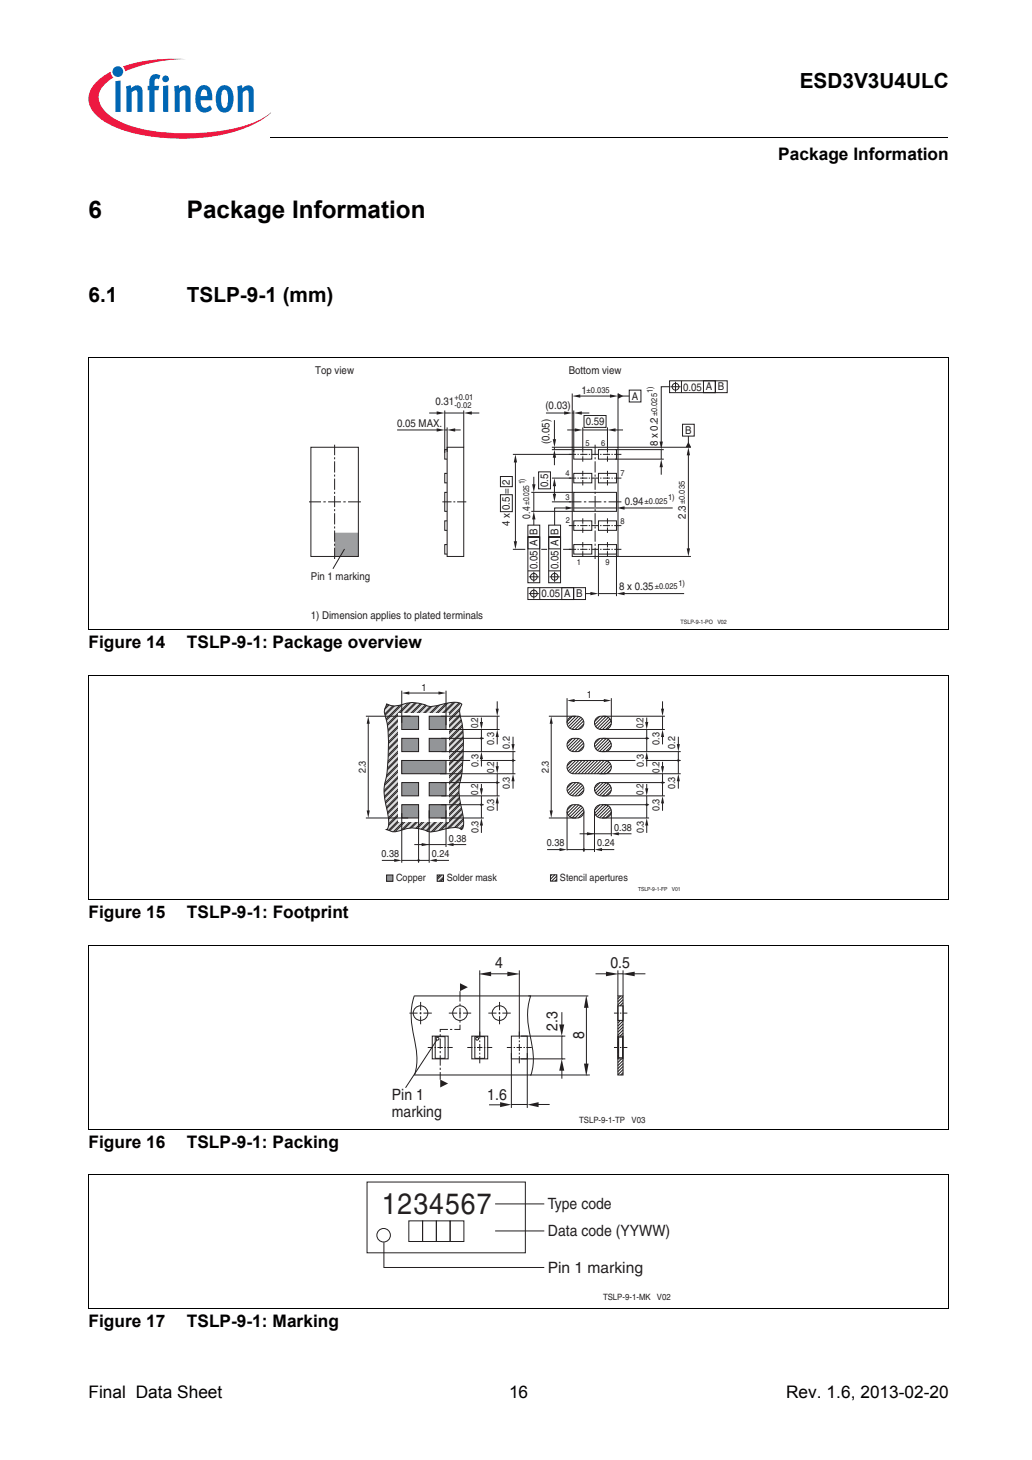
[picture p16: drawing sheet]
<svg xmlns="http://www.w3.org/2000/svg" width="210mm" height="297mm" viewBox="0 0 210 297" stroke-linecap="round" stroke-linejoin="round" font-family="sans-serif">
<defs><g id="words">
<text font-size="6" fill="#231f20" x="77.7" y="246.9">1234567</text>
<g font-size="4.9">
<text x="18" y="44.3">6</text>
<text x="38" y="44.3">Package Information</text>
</g>
<g font-size="4.2">
<text x="162.7" y="17.8">ESD3V3U4ULC</text>
<text x="18" y="61.5">6.1</text>
<text x="38" y="61.5">TSLP-9-1 (mm)</text>
</g>
<g font-size="3.5">
<text x="158.3" y="32.5">Package Information</text>
<text x="18" y="131.9">Figure 14</text>
<text x="38" y="131.9">TSLP-9-1: Package overview</text>
<text x="18" y="186.8">Figure 15</text>
<text x="38" y="186.8">TSLP-9-1: Footprint</text>
<text x="18" y="233.6">Figure 16</text>
<text x="38" y="233.6">TSLP-9-1: Packing</text>
<text x="18" y="270">Figure 17</text>
<text x="38" y="270">TSLP-9-1: Marking</text>
<text x="18" y="284.4">Final Data Sheet</text>
<text x="103.5" y="284.4">16</text>
<text x="159.9" y="284.4">Rev. 1.6, 2013-02-20</text>
</g>
<g font-size="3.2" fill="#231f20">
<text x="100.7" y="197">4</text>
<text x="124.2" y="197">0.5</text>
<text x="113.4" y="209.8" transform="rotate(-90 113.4 209.8)">2.3</text>
<text x="118.8" y="211.5" transform="rotate(-90 118.8 211.5)">8</text>
<text x="79.7" y="223.8">Pin 1</text>
<text x="79.7" y="227.3">marking</text>
<text x="99.1" y="223.8">1.6</text>
<text x="111.5" y="245.9">Type code</text>
<text x="111.5" y="251.4">Data code (YYWW)</text>
<text x="111.4" y="259">Pin 1 marking</text>
</g>
<g font-size="2.2" fill="#231f20">
<text x="64.1" y="76.1">Top view</text>
<text x="115.7" y="76.1">Bottom view</text>
<text x="88.6" y="82.5">0.31</text>
<text x="110.9" y="83.2">(0.03)</text>
<text x="118.3" y="80.1">1</text>
<text x="128.5" y="81.4">A</text>
<text x="138.9" y="79.5">0.05</text>
<text x="143.6" y="79.4">A</text>
<text x="146" y="79.4">B</text>
<text x="80.8" y="86.8">0.05 MAX.</text>
<text x="119.1" y="86.5">0.59</text>
<text x="139.3" y="88.3">B</text>
<text x="111.7" y="90.4" transform="rotate(-90 111.7 90.4)">(0.05)</text>
<text x="133.8" y="90.8" transform="rotate(-90 133.8 90.8)">8 x 0.2</text>
<text x="111.5" y="99.1" transform="rotate(-90 111.5 99.1)">0.5</text>
<text x="103.7" y="107" transform="rotate(-90 103.7 107)">4 x 0.5 = 2</text>
<text x="107.8" y="105.5" transform="rotate(-90 107.8 105.5)">0.4</text>
<text x="127.1" y="102.7">0.94</text>
<text x="139.5" y="105.6" transform="rotate(-90 139.5 105.6)">2.3</text>
<text x="109.3" y="111.2" transform="rotate(-90 109.3 111.2)">A</text>
<text x="109.3" y="108.8" transform="rotate(-90 109.3 108.8)">B</text>
<text x="113.6" y="111.2" transform="rotate(-90 113.6 111.2)">A</text>
<text x="113.6" y="108.8" transform="rotate(-90 113.6 108.8)">B</text>
<text x="63.2" y="118">Pin 1 marking</text>
<text x="109.4" y="115.8" transform="rotate(-90 109.4 115.8)">0.05</text>
<text x="113.6" y="115.8" transform="rotate(-90 113.6 115.8)">0.05</text>
<text x="63.2" y="125.9">1) Dimension applies to plated terminals</text>
<text x="110.1" y="121.5">0.05</text>
<text x="114.8" y="121.5">A</text>
<text x="117.2" y="121.5">B</text>
<text x="125.9" y="120.1">8 x 0.35</text>
</g>
<g font-size="2" fill="#231f20">
<text x="85.7" y="140.5">1</text>
<text x="119.3" y="142">1</text>
<text x="97.3" y="148.2" transform="rotate(-90 97.3 148.2)">0.2</text>
<text x="130.9" y="148.2" transform="rotate(-90 130.9 148.2)">0.2</text>
<text x="100.5" y="151.5" transform="rotate(-90 100.5 151.5)">0.3</text>
<text x="103.7" y="152.4" transform="rotate(-90 103.7 152.4)">0.2</text>
<text x="134.1" y="151.5" transform="rotate(-90 134.1 151.5)">0.3</text>
<text x="137.3" y="152.4" transform="rotate(-90 137.3 152.4)">0.2</text>
<text x="74.4" y="157.3" transform="rotate(-90 74.4 157.3)">2.3</text>
<text x="97.3" y="161.7" transform="rotate(-90 97.3 161.7)">0.2</text>
<text x="97.3" y="156" transform="rotate(-90 97.3 156)">0.3</text>
<text x="100.5" y="157.2" transform="rotate(-90 100.5 157.2)">0.2</text>
<text x="103.7" y="160.5" transform="rotate(-90 103.7 160.5)">0.3</text>
<text x="111.6" y="157.3" transform="rotate(-90 111.6 157.3)">2.3</text>
<text x="130.9" y="161.7" transform="rotate(-90 130.9 161.7)">0.2</text>
<text x="130.9" y="156" transform="rotate(-90 130.9 156)">0.3</text>
<text x="134.1" y="157.2" transform="rotate(-90 134.1 157.2)">0.2</text>
<text x="137.4" y="160.5" transform="rotate(-90 137.4 160.5)">0.3</text>
<text x="100.5" y="165" transform="rotate(-90 100.5 165)">0.3</text>
<text x="134.1" y="165" transform="rotate(-90 134.1 165)">0.3</text>
<text x="91.3" y="171.2">0.38</text>
<text x="97.3" y="169.5" transform="rotate(-90 97.3 169.5)">0.3</text>
<text x="111.2" y="172.2">0.38</text>
<text x="121.5" y="172.2">0.24</text>
<text x="124.9" y="169">0.38</text>
<text x="130.9" y="169.5" transform="rotate(-90 130.9 169.5)">0.3</text>
<text x="77.6" y="174.4">0.38</text>
<text x="80.6" y="179.3">Copper</text>
<text x="87.9" y="174.4">0.24</text>
<text x="90.9" y="179.3">Solder mask</text>
<text x="113.9" y="179.3">Stencil apertures</text>
</g>
<g font-size="1.8" fill="#231f20">
<text x="117.8" y="228.4">TSLP-9-1-TP</text>
<text x="128.4" y="228.4">V03</text>
<text x="122.6" y="264.5">TSLP-9-1-MK</text>
<text x="133.6" y="264.5">V02</text>
</g>
<g font-size="1.7" fill="#231f20">
<text x="92.4" y="81.4">+0.01</text>
<text x="92.4" y="83.1">-0.02</text>
<text x="119.3" y="79.9">±0.035</text>
<text x="132.8" y="79.9" transform="rotate(-90 132.8 79.9)">1)</text>
<text x="133.6" y="84.7" transform="rotate(-90 133.6 84.7)">±0.025</text>
<text x="119.1" y="90.7">5</text>
<text x="122.3" y="90.7">6</text>
<text x="106.8" y="98.5" transform="rotate(-90 106.8 98.5)">1)</text>
<text x="115" y="96.8">4</text>
<text x="115" y="101.6">3</text>
<text x="126.2" y="96.8">7</text>
<text x="135.9" y="101.6">1)</text>
<text x="107.6" y="102.8" transform="rotate(-90 107.6 102.8)">±0.025</text>
<text x="115.1" y="106.5">2</text>
<text x="126.2" y="106.6">8</text>
<text x="131.1" y="102.5">±0.025</text>
<text x="139.3" y="102.6" transform="rotate(-90 139.3 102.6)">±0.035</text>
<text x="117.3" y="114.9">1</text>
<text x="123.1" y="114.9">9</text>
<text x="133.2" y="119.9">±0.025</text>
<text x="138" y="119.2">1)</text>
</g>
<g font-size="1.2" fill="#231f20">
<text x="138.4" y="127">TSLP-9-1-PO</text>
<text x="145.9" y="127">V02</text>
</g>
<g font-size="1.1" fill="#231f20">
<text x="129.8" y="181.2">TSLP-9-1-FP</text>
<text x="136.6" y="181.2">V01</text>
</g>
</g></defs>
<circle cx="24" cy="14.6" r="1.09" fill="#0066b3"/>
<g fill="#ed1941">
<path d="M25 13.5l.8-.2a32.7 32.7 0 0 1 12-1.3 32.2 32.2 0 0 0-11.7 2.2l-.7 .3-.1-.5z"/>
<path d="M19.4 16.9a11.2 11.2 0 0 1 3.1-2.3l.2 .7 .4 .5-.7 .4a4.6 4.6 0 0 0-2.3 3.8 6 6 0 0 0 3.4 4.3 27.5 27.5 0 0 0 12.2 2.8 39.5 39.5 0 0 0 16.8-2.6l2.6-1.6a18.8 18.8 0 0 1-9.4 4.4 42.6 42.6 0 0 1-20.9-.9 11.1 11.1 0 0 1-6.5-4.7 4.3 4.3 0 0 1 1.1-4.8z"/>
</g>
<g fill="#0066b3">
<path d="M23.5 16.5l1-.1v6.4h-1z"/>
<path d="M25.6 17.6l1-.3 .1 .7a1.22 1.22 0 0 1 1.5-.6 1.22 1.22 0 0 1 .8 1.3v4.1h-1v-3.9a.44 .44 0 0 0-.2-.5 .44 .44 0 0 0-.5 0l-.5 .4v4h-1.1v-3.9z"/>
<path d="M30.9 15.3l.8-.2 .7 .1 .2 .2-.3 .8-.1-.1a.47 .47 0 0 0-.7 .2l-.1 1.2h1l-.2 .9h-.8v4.4h-1v-4.4h-.4v-.9h.4v-.7a1.77 1.77 0 0 1 .5-1.5z"/>
<path d="M35.4 17.6l1-.3 .1 .7a1.22 1.22 0 0 1 1.4-.6 1.22 1.22 0 0 1 .9 1.3v4.1h-1.1v-3.9a.44 .44 0 0 0-.2-.5 .44 .44 0 0 0-.4 0l-.5 .4v4h-1.1v-3.9z"/>
<path d="M48.2 17.6l1-.3 .1 .7a1.22 1.22 0 0 1 1.5-.6 1.22 1.22 0 0 1 .8 1.3v4.1h-1v-3.9a.44 .44 0 0 0-.2-.5 .44 .44 0 0 0-.5 0l-.5 .4v4h-1v-3.9z"/>
<path d="M33 16a.7 .7 0 0 1 1.4 0 .7 .7 0 0 1-1.4 0zM33.2 17.5l1-.1v5.4h-1z"/>
<path d="M40.5 17.7a1.6 1.6 0 0 1 1.7-.2 1.6 1.6 0 0 1 .9 1.5l.1 1.4h-2.4a1.09 1.09 0 0 0 .3 1.2 1.09 1.09 0 0 0 1.1 .2l.5-.4 .4 .8a1.88 1.88 0 0 1-2.2 .6 1.88 1.88 0 0 1-1.1-2v-1.7l.2-.8zM41.1 18.4l-.3 1.2h1.3v-.8a.58 .58 0 0 0-.4-.6 .58 .58 0 0 0-.6 .2z"/>
<path d="M44.7 17.6a1.77 1.77 0 0 1 1.9 0 1.77 1.77 0 0 1 .9 1.8v.7a2.71 2.71 0 0 1-1.3 2.7 1.71 1.71 0 0 1-2.2-1.6l-.1-1.1a3.3 3.3 0 0 1 .8-2.5zM45.3 18.4a4.3 4.3 0 0 0 0 3.4l.4 .2a1.54 1.54 0 0 0 .7-1.9v-.4a1.19 1.19 0 0 0-.7-1.4z"/>
</g>
<path d="M55 28v.1z" fill="#000"/>
<path d="M55 28h137.9" fill="none" stroke="#000" stroke-width=".2"/>
<path d="M18 29h46v5h-46z" fill="#fff"/>
<path d="M68.1 108.4h4.8v4.8h-4.8z" fill="#9d9fa1"/>
<path d="M90.9 91h3.4v22.2h-3.4zM116.4 91h9.3v22.2h-9.3zM116.4 80.1v10.9M117.8 80.6h6.9M118.5 87v4M118.5 87.5h5.1M123.6 87v4M125.7 80.1v10.9" fill="none" stroke="#231f20" stroke-width=".2"/>
<path d="M121 113.7v-23.2" fill="none" stroke="#231f20" stroke-width=".2" stroke-dasharray="2.3 .4 .4 .4" stroke-linecap="butt"/>
<path d="M126.4 102.1h-10.7" fill="none" stroke="#231f20" stroke-width=".2" stroke-dasharray="2.6 .5 .5 .5" stroke-linecap="butt"/>
<path d="M94.8 102.1h-4.9" fill="none" stroke="#231f20" stroke-width=".2" stroke-dasharray="1.9 .4 .4 .4" stroke-linecap="butt"/>
<g fill="#231f20">
<path d="M116.4 80.6l1.6-.4v.7z"/>
<path d="M124.1 80.2l1.6 .4-1.6 .3z"/>
</g>
<path d="M112.8 98.7v2" fill="none" stroke="#231f20" stroke-width=".2"/>
<g fill="#231f20">
<path d="M112.8 97.3l.3 1.6h-.7z"/>
<path d="M112.4 100.5h.7l-.3 1.6z"/>
</g>
<path d="M116.7 83.5v8.4M116.7 103.3h8.7" fill="none" stroke="#231f20" stroke-width=".2"/>
<path d="M115.1 103l1.6 .3-1.6 .4z" fill="#231f20"/>
<path d="M115.3 103.3h-2.5v3.6" fill="none" stroke="#231f20" stroke-width=".2"/>
<path d="M125.4 103.3l1.6-.3v.7z" fill="#231f20"/>
<path d="M140 92v19.8M125.7 113.2h14.8M126.8 103.3h10" fill="none" stroke="#231f20" stroke-width=".2"/>
<g fill="#231f20">
<path d="M139.7 111.6h.7l-.4 1.6z"/>
<path d="M140 91l.4 1.6h-.7z"/>
</g>
<path d="M125.7 91h14.8" fill="none" stroke="#231f20" stroke-width=".2"/>
<path d="M90.9 87.5l1.7-.4v.7z" fill="#231f20"/>
<path d="M80.8 87.5h8.2M90.5 84h3.8M90.5 83.5v8.6M90.9 87v5" fill="none" stroke="#231f20" stroke-width=".2"/>
<path d="M88.8 87.1l1.7 .4-1.7 .3z" fill="#231f20"/>
<path d="M87.3 84h1.7" fill="none" stroke="#231f20" stroke-width=".2"/>
<path d="M88.8 83.7l1.7 .3-1.7 .4z" fill="#231f20"/>
<path d="M92.4 87.5h1.3M94.3 83.5v7.5M95.8 84h1.7" fill="none" stroke="#231f20" stroke-width=".2"/>
<path d="M94.3 84l1.7-.3v.7z" fill="#231f20"/>
<g fill="none" stroke="#231f20" stroke-width=".2">
<path d="M136.2 78.7h-1.7v11.3M90.5 87.5h.4M116.7 91.5h3.7v1.9h-3.7zM116.7 96.3h3.7v1.9h-3.7zM121.7 91.5h3.7v1.9h-3.7zM121.7 96.3h3.7v1.9h-3.7zM125.1 91.5h9.9M125.1 93.4h9.9M134.5 91.5v1.9M134.5 94.9v1.7M116.7 100.2h8.7v3.8h-8.7zM116.7 106h3.7v1.9h-3.7z"/>
<path d="M116.7 110.8h3.7v1.9h-3.7zM121.7 110.8h3.7v1.9h-3.7zM121.7 106h3.7v1.9h-3.7z"/>
</g>
<path d="M115.7 92.4h10.7M115.7 97.3h10.7M115.7 106.9h10.7M115.7 111.8h10.7" fill="none" stroke="#231f20" stroke-width=".2" stroke-dasharray="1.5 .3 .3 .3" stroke-linecap="butt"/>
<path d="M118.5 91v2.9M118.5 95.8v3M123.6 91v2.9M123.6 95.8v3M118.5 105.4v3M118.5 113.2v-2.9M123.6 105.4v3" fill="none" stroke="#231f20" stroke-width=".2" stroke-dasharray="1.1 .2 .3 .2" stroke-linecap="butt"/>
<g fill="#231f20">
<path d="M134.5 93.4l.3 1.7h-.6z"/>
<path d="M134.2 89.8h.6l-.3 1.7z"/>
</g>
<path d="M123.6 113.2v-2.9" fill="none" stroke="#231f20" stroke-width=".2" stroke-dasharray="1.1 .2 .3 .2" stroke-linecap="butt"/>
<path d="M63.2 91h9.7v22.2h-9.7zM90.9 91.5h-.4v1.9h.4M90.9 96.3h-.4v1.9h.4M70.1 111.7l-2.4 4M90.9 100.2h-.4v3.8h.4M90.9 106h-.4v1.9h.4M90.9 110.8h-.4v1.9h.4" fill="none" stroke="#231f20" stroke-width=".2"/>
<path d="M68.1 113.7v-23.2" fill="none" stroke="#231f20" stroke-width=".2" stroke-dasharray="2.3 .4 .4 .4" stroke-linecap="butt"/>
<path d="M73.4 102.1h-10.6" fill="none" stroke="#231f20" stroke-width=".2" stroke-dasharray="2.6 .5 .5 .5" stroke-linecap="butt"/>
<path d="M114.7 83.7l1.7 .3-1.7 .4z" fill="#231f20"/>
<path d="M111 84h3.9M116.4 84h.3" fill="none" stroke="#231f20" stroke-width=".2"/>
<path d="M116.7 84l1.6-.3v.7z" fill="#231f20"/>
<path d="M118.1 84h1.8" fill="none" stroke="#231f20" stroke-width=".2"/>
<path d="M123.6 87.5l1.6-.4v.7z" fill="#231f20"/>
<path d="M125 87.5h1.7" fill="none" stroke="#231f20" stroke-width=".2"/>
<path d="M116.9 87.1l1.6 .4-1.6 .3z" fill="#231f20"/>
<path d="M112.3 91.5h4.4M112.3 91h4.1M112.3 97.3h3.9M115.4 87.5h1.7M112.3 102.1h3.9" fill="none" stroke="#231f20" stroke-width=".2"/>
<path d="M112.8 91.5l.3 1.6h-.7z" fill="#231f20"/>
<path d="M112.8 85.5v4M112.8 92.9v1.7" fill="none" stroke="#231f20" stroke-width=".2"/>
<path d="M112.4 89.4h.7l-.3 1.6z" fill="#231f20"/>
<path d="M112.8 91v.5M108.1 100.2h8.6M108.1 104h8.6" fill="none" stroke="#231f20" stroke-width=".2"/>
<path d="M108.2 98.5h.7l-.3 1.7z" fill="#231f20"/>
<path d="M108.6 97v1.7" fill="none" stroke="#231f20" stroke-width=".2"/>
<path d="M108.6 104l.3 1.7h-.7z" fill="#231f20"/>
<path d="M108.6 100.2v3.8M108.6 105.1v1.8M121.7 112.7v8.6M125.4 112.7v8.6" fill="none" stroke="#231f20" stroke-width=".2"/>
<path d="M120.1 120.4l1.6 .4-1.6 .3z" fill="#231f20"/>
<path d="M119.1 120.8h1.2" fill="none" stroke="#231f20" stroke-width=".2"/>
<path d="M125.4 120.8l1.6-.4v.7z" fill="#231f20"/>
<path d="M104.8 93.5v16.9M109.5 96h2.5v3.5h-2.5zM118.8 84.5h4.5v2.5h-4.5zM121.7 120.8h3.7M126.8 120.8h12.3" fill="none" stroke="#231f20" stroke-width=".2"/>
<g fill="#231f20">
<path d="M104.8 92.4l.4 1.7h-.7z"/>
<path d="M104.5 110.1h.7l-.4 1.7z"/>
</g>
<g fill="none" stroke="#231f20" stroke-width=".2">
<path d="M136.2 77.5h11.7v2.4h-11.7zM136.4 78.7h2M137.4 77.6v2.1M138.6 77.5v2.4M143.1 77.5h2.4v2.4h-2.4zM145.5 77.5v2.4M101.8 96.9h2.4v2.1h-2.4zM104.3 92.4h12M101.8 100.6h2.4v3.5h-2.4zM104.3 111.8h2.5M107.4 116.1h2.4M107.4 106.8h2.4v11.8h-2.4z"/>
<path d="M107.4 109.3h2.4M107.4 119.6h11.7v2.4h-11.7zM107.4 109.3h2.4v2.4h-2.4zM107.5 117.4h2.1M108.6 116.3v2.1M108.6 119.7v2.1M109.8 119.6v2.4M110.1 111.8h1.2M111.6 106.8h2.4v11.8h-2.4zM111.6 109.3h2.4v2.4h-2.4zM111.6 116.1h2.4M111.6 109.3h2.4"/>
<path d="M111.8 117.4h2M112.8 116.3v2.1M114.3 119.6h2.4v2.4h-2.4zM114.5 111.8h1.7M116.7 119.6v2.4M107.5 120.8h2.1"/>
<circle cx="137.4" cy="78.7" r=".69"/>
<circle cx="108.6" cy="117.4" r=".69"/>
<circle cx="112.8" cy="117.4" r=".69"/>
<circle cx="108.6" cy="120.8" r=".69"/>
</g>
<path d="M125.7 80l1.1 .6-1.1 .5z" fill="#231f20"/>
<path d="M128 79.4h2.4v2.4h-2.4zM126.5 80.6h1.5" fill="none" stroke="#231f20" stroke-width=".2"/>
<path d="M140 89.9l.6 1.1h-1.1z" fill="#231f20"/>
<path d="M138.8 86.3h2.4v2.4h-2.4zM140 88.7v1.4" fill="none" stroke="#231f20" stroke-width=".2"/>
<path d="M18 72.8h175M18 72.8v55.3M192.9 72.8v55.3M18 128.1h174.9" fill="none" stroke="#000" stroke-width=".2"/>
<path d="M78.6 143.2l.4 .2a3.6 3.6 0 0 0 3-.1 7.4 7.4 0 0 1 5.2 .4l1.7-.2a10 10 0 0 1 4.5-.5l.5 .2a3.7 3.7 0 0 0 0 3.4 38.7 38.7 0 0 1-.5 13.5 12.9 12.9 0 0 0 .5 4.3 6.8 6.8 0 0 1 .1 4.2l-.1 .2-.3-.2a1.79 1.79 0 0 0-1.4-.2l-3.3 .7a3.3 3.3 0 0 1-2.9-.3 6.6 6.6 0 0 0-4.9 .3 2.88 2.88 0 0 1-2.5-.3h.1a1.83 1.83 0 0 0 .4-1.7l-.5-2.7a10.3 10.3 0 0 1 0-6.5 35.6 35.6 0 0 0-.4-13.4z" fill="#dcddde"/>
<g fill="none" stroke="#231f20" stroke-width=".2">
<path d="M79.4 142.8l-1.3 1.4M79.7 142.8l-1.6 1.7M80.7 142.8l-2.6 2.7M81 142.8l-2.9 3M82 142.8l-3.9 3.9M82.3 142.8l-4.2 4.3M83.3 142.8l-5.2 5.2M83.6 142.8l-5.5 5.6M84.5 142.8l-6.4 6.5M84.9 142.8l-6.8 6.8M85.8 142.8l-7.7 7.8M86.2 142.8l-8.1 8.1"/>
<path d="M87.1 142.8l-9 9.1M87.4 142.8l-9.3 9.4M88.4 142.8l-10.3 10.4M88.7 142.8l-10.6 10.7M89.7 142.8l-11.6 11.7M90 142.8l-11.9 12M91 142.8l-12.9 12.9M91.3 142.8l-13.2 13.3M92.3 142.8l-14.2 14.2M92.6 142.8l-14.5 14.6M93.5 142.8l-15.4 15.5M93.9 142.8l-15.8 15.8"/>
<path d="M94.4 152.6l-16.3 16.3M94.4 152.3l-16.3 16.3M94.4 151.4l-16.3 16.2M94.4 151l-16.3 16.3M94.4 150.1l-16.3 16.3M94.4 149.7l-16.3 16.3M94.4 148.8l-16.3 16.3M94.4 148.5l-16.3 16.2M94.4 147.5l-16.3 16.3M94.4 147.2l-16.3 16.3M94.4 146.2l-16.3 16.3M94.4 145.9l-16.3 16.3"/>
<path d="M94.4 144.9l-16.3 16.3M94.4 144.6l-16.3 16.3M94.4 143.6l-16.3 16.3M94.4 143.3l-16.3 16.3M94.4 153.9l-15.4 15.4M94.4 153.6l-15.8 15.7M94.4 155.2l-14.2 14.1M94.4 154.9l-14.5 14.4M94.4 156.5l-12.9 12.8M94.4 156.2l-13.2 13.1M94.4 157.8l-11.6 11.5M94.4 157.5l-11.9 11.8"/>
<path d="M94.4 159.1l-10.3 10.2M94.4 158.7l-10.6 10.6M94.4 161.6l-7.7 7.7M94.4 162.9l-6.4 6.4M94.4 162.6l-6.8 6.7M94.4 164.2l-5.1 5.1M94.4 163.9l-5.5 5.4M94.4 165.5l-3.9 3.8M94.4 165.2l-4.2 4.1M94.4 166.8l-2.6 2.5M94.4 166.5l-2.9 2.8M94.4 168.1l-1.3 1.2"/>
<path d="M94.4 167.7l-1.6 1.6M94.4 160.4l-9 8.9M94.4 160l-9.3 9.3M94.4 161.3l-8 8"/>
</g>
<path d="M81.1 145.1h10.3v22h-10.3z" fill="#fff"/>
<path d="M81.7 163.7h3.4v2.7h-3.4z" fill="#939598"/>
<path d="M81.7 163.7h3.4v2.7h-3.4z" fill="none" stroke="#231f20" stroke-width=".2"/>
<path d="M87.3 163.7h3.4v2.7h-3.4z" fill="#939598"/>
<path d="M87.3 163.7h3.4v2.7h-3.4z" fill="none" stroke="#231f20" stroke-width=".2"/>
<path d="M81.7 159.2h3.4v2.7h-3.4z" fill="#939598"/>
<path d="M81.7 159.2h3.4v2.7h-3.4z" fill="none" stroke="#231f20" stroke-width=".2"/>
<path d="M87.3 159.2h3.4v2.7h-3.4z" fill="#939598"/>
<path d="M87.3 159.2h3.4v2.7h-3.4z" fill="none" stroke="#231f20" stroke-width=".2"/>
<path d="M81.7 154.7h9v2.7h-9z" fill="#939598"/>
<path d="M81.7 154.7h9v2.7h-9z" fill="none" stroke="#231f20" stroke-width=".2"/>
<path d="M81.7 150.2h3.4v2.7h-3.4z" fill="#939598"/>
<path d="M81.7 150.2h3.4v2.7h-3.4z" fill="none" stroke="#231f20" stroke-width=".2"/>
<path d="M87.3 150.2h3.4v2.7h-3.4z" fill="#939598"/>
<path d="M87.3 150.2h3.4v2.7h-3.4z" fill="none" stroke="#231f20" stroke-width=".2"/>
<path d="M81.7 145.7h3.4v2.7h-3.4z" fill="#939598"/>
<path d="M81.7 145.7h3.4v2.7h-3.4z" fill="none" stroke="#231f20" stroke-width=".2"/>
<path d="M87.3 145.7h3.4v2.7h-3.4z" fill="#939598"/>
<path d="M87.3 145.7h3.4v2.7h-3.4z" fill="none" stroke="#231f20" stroke-width=".2"/>
<path d="M88.9 178h1.3v1.3h-1.3z" fill="#dcddde"/>
<path d="M88.9 178h1.3v1.3h-1.3zM89.5 178l-.6 .6M89.8 178l-.9 .9M90.2 178.8l-.5 .5M90.2 178.5l-.8 .8M112 178h1.3v1.3h-1.3zM112.2 178l-.2 .2M112.8 178l-.8 .9M113.3 178.2l-1.1 1.1M113.3 178.9l-.5 .4" fill="none" stroke="#231f20" stroke-width=".2"/>
<path d="M78.6 178h1.3v1.3h-1.3z" fill="#939598"/>
<path d="M78.6 143.2l.4 .2a3.6 3.6 0 0 0 3-.1 7.4 7.4 0 0 1 5.2 .4l1.7-.2a10 10 0 0 1 4.5-.5l.5 .2a3.7 3.7 0 0 0 0 3.4 38.7 38.7 0 0 1-.5 13.5 12.9 12.9 0 0 0 .5 4.3 6.8 6.8 0 0 1 .1 4.2l-.1 .2-.3-.2a1.79 1.79 0 0 0-1.4-.2l-3.3 .7a3.3 3.3 0 0 1-2.9-.3 6.6 6.6 0 0 0-4.9 .3 2.88 2.88 0 0 1-2.5-.3h.1a1.83 1.83 0 0 0 .4-1.7l-.5-2.7a10.3 10.3 0 0 1 0-6.5 35.6 35.6 0 0 0-.4-13.4zM77.7 175h2.7M78.6 178h1.3v1.3h-1.3zM81.7 165.4v10.1M81.7 175h5.6M85.1 164.8v10.7M87.3 164.8v10.7M90.7 164.8v7.5" fill="none" stroke="#231f20" stroke-width=".2"/>
<path d="M80.2 174.7l1.5 .3-1.5 .4z" fill="#231f20"/>
<path d="M88.6 175h2.7" fill="none" stroke="#231f20" stroke-width=".2"/>
<path d="M87.3 175l1.5-.3v.7z" fill="#231f20"/>
<path d="M85.7 171.8h5M92.1 171.8h2.7" fill="none" stroke="#231f20" stroke-width=".2"/>
<path d="M90.7 171.8l1.5-.3v.6z" fill="#231f20"/>
<path d="M84.3 171.8h1.6" fill="none" stroke="#231f20" stroke-width=".2"/>
<g fill="#231f20">
<path d="M85.8 171.5l1.5 .3-1.5 .3z"/>
<circle cx="85.1" cy="175" r=".25"/>
</g>
<g fill="none" stroke="#231f20" stroke-width=".2">
<path d="M81.7 140.5v6.6M90.7 140.5v7M115.6 146.3a1.96 1.96 0 0 1 3.1 .3 1.35 1.35 0 0 1-1.3 1.8 1.51 1.51 0 0 1-2-1.8zM115.6 150.8a1.96 1.96 0 0 1 3.1 .3 1.35 1.35 0 0 1-1.3 1.8 1.51 1.51 0 0 1-2-1.8zM115.6 159.8a1.96 1.96 0 0 1 3.1 .3 1.35 1.35 0 0 1-1.3 1.8 1.51 1.51 0 0 1-2-1.8zM115.6 155.3l.7-.5 .4-.1h6.3a1.35 1.35 0 0 1 1.3 1.4 1.35 1.35 0 0 1-1.3 1.3h-6.3a1.35 1.35 0 0 1-1.2-.7 1.35 1.35 0 0 1 .1-1.4zM116.4 145.7l-1 1.1M116.4 150.2l-1 1.1M116.4 159.2l-1 1.1M116.4 154.7l-1 1.1M117.1 145.7l-1.7 1.7M117.1 150.2l-1.7 1.7"/>
<path d="M117.1 159.2l-1.7 1.7M117.1 154.7l-1.7 1.7M117.7 145.7l-2.1 2.2M117.7 150.3l-2.1 2.1M117.7 159.3l-2.1 2.1M117.7 154.8l-2.1 2.1M118.2 145.9l-2.3 2.3M118.2 150.4l-2.3 2.3M118.2 159.4l-2.3 2.3M118.4 154.7l-2.5 2.5M118.5 146.3l-2.1 2.1M118.5 150.8l-2.1 2.1"/>
<path d="M118.5 159.8l-2.1 2.1M118.7 146.7l-1.7 1.7M118.7 151.2l-1.7 1.7M118.7 147.3l-1.1 1.1M118.7 151.8l-1.1 1.1M119 154.7l-2.6 2.7M119.7 154.7l-2.7 2.7M120.3 154.7l-2.7 2.7M121 154.7l-2.8 2.7M121.2 146.3a1.96 1.96 0 0 1 3.1 .3 1.35 1.35 0 0 1-1.3 1.8 1.51 1.51 0 0 1-2-1.8zM121.2 150.8a1.96 1.96 0 0 1 3.1 .3 1.35 1.35 0 0 1-1.3 1.8 1.51 1.51 0 0 1-2-1.8zM121.2 159.8a1.96 1.96 0 0 1 3.1 .3 1.35 1.35 0 0 1-1.3 1.8 1.51 1.51 0 0 1-2-1.8z"/>
<path d="M121.6 154.7l-2.7 2.7M122 145.7l-1.1 1.1M122 150.2l-1.1 1.1M122 159.2l-1.1 1.1M122.2 154.7l-2.7 2.7M122.7 145.7l-1.7 1.7M122.7 150.2l-1.7 1.7M122.7 159.2l-1.7 1.7M122.9 154.7l-2.7 2.7M123.3 145.7l-2.1 2.2M123.3 150.3l-2.1 2.1M123.3 159.3l-2.1 2.1"/>
<path d="M123.4 154.8l-2.6 2.6M123.7 145.9l-2.2 2.3M123.7 150.4l-2.2 2.3M123.7 159.4l-2.2 2.3M123.9 155l-2.4 2.4M124.1 146.3l-2.2 2.1M124.1 150.8l-2.2 2.1M124.1 159.8l-2.2 2.1M124.2 155.4l-2.1 2M124.2 156.6l-.7 .7M124.3 146.7l-1.8 1.7M124.3 151.2l-1.8 1.7"/>
<path d="M124.3 147.3l-1.1 1.1M124.3 151.8l-1.1 1.1M124.3 155.9l-1.5 1.5M115.6 164.3a1.96 1.96 0 0 1 3.1 .3 1.35 1.35 0 0 1-1.3 1.8 1.51 1.51 0 0 1-2-1.8zM116.4 163.7l-1 1.1M117.1 163.7l-1.7 1.7M117.7 163.8l-2.1 2.1M118.2 163.9l-2.3 2.3M118.5 164.3l-2.1 2.1M118.7 160.2l-1.7 1.7M118.7 164.7l-1.7 1.7M118.7 160.8l-1.1 1.1"/>
<path d="M118.7 165.3l-1.1 1.1M121.2 164.3a1.96 1.96 0 0 1 3.1 .3 1.35 1.35 0 0 1-1.3 1.8 1.51 1.51 0 0 1-2-1.8zM122 163.7l-1.1 1.1M122.7 163.7l-1.7 1.7M123.3 163.8l-2.1 2.1M123.7 163.9l-2.2 2.3M124.1 164.3l-2.2 2.1M124.3 160.2l-1.8 1.7M124.3 164.7l-1.8 1.7M124.3 160.8l-1.1 1.1M124.3 165.3l-1.1 1.1"/>
</g>
<g fill="#231f20">
<path d="M81.7 141l1.5-.3v.6z"/>
<path d="M89.2 140.7l1.5 .3-1.5 .3z"/>
</g>
<path d="M74.4 145.7h9.1M82.8 141h6.8M74.4 166.4h8.6" fill="none" stroke="#231f20" stroke-width=".2"/>
<g fill="#231f20">
<path d="M74.6 164.9h.6l-.3 1.5z"/>
<path d="M74.9 145.7l.3 1.5h-.6z"/>
</g>
<path d="M74.9 146.8v18.6M97.9 159.5v1.1" fill="none" stroke="#231f20" stroke-width=".2"/>
<path d="M97.6 160.4h.6l-.3 1.5z" fill="#231f20"/>
<path d="M101.1 155v1.1" fill="none" stroke="#231f20" stroke-width=".2"/>
<path d="M100.8 155.9h.6l-.3 1.5z" fill="#231f20"/>
<path d="M89.7 166.4h8.7M89.7 163.7h8.7M97.9 161.9v4.5M97.9 167.8v1.7" fill="none" stroke="#231f20" stroke-width=".2"/>
<g fill="#231f20">
<path d="M97.9 166.4l.3 1.6h-.6z"/>
<circle cx="97.9" cy="163.7" r=".25"/>
</g>
<path d="M89.6 159.2h12M101.1 157.4v4.5M89.8 161.9h11.8M101.1 163.3v1.7" fill="none" stroke="#231f20" stroke-width=".2"/>
<g fill="#231f20">
<path d="M101.1 161.9l.3 1.5h-.6z"/>
<circle cx="101.1" cy="159.2" r=".25"/>
</g>
<path d="M97.9 146v1.1" fill="none" stroke="#231f20" stroke-width=".2"/>
<path d="M97.6 146.9h.6l-.3 1.5z" fill="#231f20"/>
<path d="M101.1 142.7v1.7" fill="none" stroke="#231f20" stroke-width=".2"/>
<path d="M100.8 144.2h.6l-.3 1.5z" fill="#231f20"/>
<path d="M89.7 150.2h8.7M97.9 148.4v4.5M97.9 154.3v1.6" fill="none" stroke="#231f20" stroke-width=".2"/>
<g fill="#231f20">
<path d="M97.9 152.9l.3 1.5h-.6z"/>
<circle cx="97.9" cy="150.2" r=".25"/>
</g>
<path d="M89.6 145.7h12M89.8 148.4h11.8M101.1 145.7v2.7M101.1 149.8v1.6" fill="none" stroke="#231f20" stroke-width=".2"/>
<path d="M101.1 148.4l.3 1.5h-.6z" fill="#231f20"/>
<path d="M89.4 154.7h6.2M89.5 157.4h15.3M97.8 154.7h7M104.3 152.9v4.5M104.3 158.8v1.7" fill="none" stroke="#231f20" stroke-width=".2"/>
<path d="M104.3 157.4l.4 1.5h-.7z" fill="#231f20"/>
<path d="M104.3 149.9v1.7" fill="none" stroke="#231f20" stroke-width=".2"/>
<path d="M104 151.4h.7l-.4 1.5z" fill="#231f20"/>
<path d="M138 149.9v1.7" fill="none" stroke="#231f20" stroke-width=".2"/>
<g fill="#231f20">
<path d="M137.7 151.4h.6l-.3 1.5z"/>
<circle cx="104.3" cy="154.7" r=".25"/>
</g>
<path d="M89.8 152.9h15M111.3 172.9h2.7M115.3 165.1v7.9M115.3 172.9h5.6M118.8 165.1v8.2M120.9 165v8.3M124.3 165.1v5" fill="none" stroke="#231f20" stroke-width=".2"/>
<path d="M113.8 172.5l1.5 .4-1.5 .3z" fill="#231f20"/>
<path d="M122.3 172.9h2.6" fill="none" stroke="#231f20" stroke-width=".2"/>
<path d="M120.9 172.9l1.5-.4v.7z" fill="#231f20"/>
<path d="M119.3 169.6h5M125.7 169.6h2.7" fill="none" stroke="#231f20" stroke-width=".2"/>
<path d="M124.3 169.6l1.6-.3v.7z" fill="#231f20"/>
<path d="M117.9 169.6h1.7" fill="none" stroke="#231f20" stroke-width=".2"/>
<g fill="#231f20">
<path d="M119.4 169.3l1.5 .3-1.5 .4z"/>
<circle cx="118.8" cy="172.9" r=".25"/>
</g>
<path d="M115.3 142v5.1M124.3 142v5.1" fill="none" stroke="#231f20" stroke-width=".2"/>
<g fill="#231f20">
<path d="M115.3 142.5l1.6-.3v.6z"/>
<path d="M122.8 142.2l1.5 .3-1.5 .3z"/>
</g>
<path d="M111.6 145.7h5.5M116.4 142.5h6.8M111.6 166.4h5.5" fill="none" stroke="#231f20" stroke-width=".2"/>
<g fill="#231f20">
<path d="M111.8 164.9h.6l-.3 1.5z"/>
<path d="M112.1 145.7l.3 1.5h-.6z"/>
</g>
<path d="M112.1 146.8v18.6M131.5 159.5v1.1" fill="none" stroke="#231f20" stroke-width=".2"/>
<path d="M131.2 160.4h.7l-.4 1.5z" fill="#231f20"/>
<path d="M134.8 155v1.1" fill="none" stroke="#231f20" stroke-width=".2"/>
<path d="M134.4 155.9h.7l-.3 1.5z" fill="#231f20"/>
<path d="M122.4 166.4h9.6M122.5 163.7h9.5M131.5 161.9v4.5M131.5 167.8v1.7" fill="none" stroke="#231f20" stroke-width=".2"/>
<g fill="#231f20">
<path d="M131.5 166.4l.4 1.6h-.7z"/>
<circle cx="131.5" cy="163.7" r=".25"/>
</g>
<path d="M122.7 159.2h12.5M134.8 157.4v4.5M122.4 161.9h12.8M134.8 163.3v1.7" fill="none" stroke="#231f20" stroke-width=".2"/>
<g fill="#231f20">
<path d="M134.8 161.9l.3 1.5h-.7z"/>
<circle cx="134.8" cy="159.2" r=".25"/>
</g>
<path d="M131.5 146v1.1" fill="none" stroke="#231f20" stroke-width=".2"/>
<path d="M131.2 146.9h.7l-.4 1.5z" fill="#231f20"/>
<path d="M134.8 142.7v1.7" fill="none" stroke="#231f20" stroke-width=".2"/>
<path d="M134.4 144.2h.7l-.3 1.5z" fill="#231f20"/>
<path d="M122.6 150.2h9.4M131.5 148.4v4.5M131.5 154.3v1.6" fill="none" stroke="#231f20" stroke-width=".2"/>
<g fill="#231f20">
<path d="M131.5 152.9l.4 1.5h-.7z"/>
<circle cx="131.5" cy="150.2" r=".25"/>
</g>
<path d="M122.5 148.4h12.7M122.6 145.7h12.6M134.8 145.7v2.7M134.8 149.8v1.6" fill="none" stroke="#231f20" stroke-width=".2"/>
<path d="M134.8 148.4l.3 1.5h-.7z" fill="#231f20"/>
<path d="M121.9 157.4h16.6M121.9 154.7h7.3M131.4 154.7h7.1M138 152.9v4.5M138 158.8v1.7" fill="none" stroke="#231f20" stroke-width=".2"/>
<g fill="#231f20">
<path d="M138 157.4l.3 1.5h-.6z"/>
<circle cx="138" cy="154.7" r=".25"/>
</g>
<path d="M122.4 152.9h16.1M104 210.8h3.2v4.6h-3.2zM119.3 204.4v12.2" fill="none" stroke="#231f20" stroke-width=".2"/>
<path d="M18 137.3h175M18 137.3v45.7M192.9 137.3v45.8M18 183h174.9" fill="none" stroke="#000" stroke-width=".2"/>
<path d="M93.6 201.7v7.7h-4.1v10.3" fill="none" stroke="#231f20" stroke-width=".2" stroke-dasharray="2.1 .4 .4 .4" stroke-linecap="butt"/>
<path d="M105.6 209.9v6.4" fill="none" stroke="#231f20" stroke-width=".2" stroke-dasharray="1.5 .3 .3 .3" stroke-linecap="butt"/>
<path d="M114.3 215.5l.5 2.3h-1.1z" fill="#231f20"/>
<path d="M104 214.3v11.1M107.2 214.3v11.1M107.9 218.7h12.1M109.3 224.7h2.5" fill="none" stroke="#231f20" stroke-width=".2"/>
<path d="M84.3 218.7h23.7" fill="none" stroke="#231f20" stroke-width=".21"/>
<path d="M107.3 224.7l2.2-.5v1.1z" fill="#231f20"/>
<path d="M99.5 224.8h2.4" fill="none" stroke="#231f20" stroke-width=".2"/>
<path d="M101.7 224.2l2.3 .5-2.3 .6z" fill="#231f20"/>
<path d="M114.3 217.5v2M104 224.7h3.2" fill="none" stroke="#231f20" stroke-width=".2"/>
<path d="M118.8 216.4h.9l-.4 2.4z" fill="#231f20"/>
<path d="M100.1 213.1h-5.1M108.2 213.1h-5.1" fill="none" stroke="#231f20" stroke-width=".2" stroke-dasharray="1.1 .3 .3 .3" stroke-linecap="butt"/>
<path d="M84.3 202.6h23.7" fill="none" stroke="#231f20" stroke-width=".21"/>
<path d="M97.5 198.1l2.4-.4v.9z" fill="#231f20"/>
<g fill="none" stroke="#231f20" stroke-width=".2">
<path d="M97.6 197.4v13.4M105.6 197.4v13.4M106 210.8h9M106 215.4h9M107.5 202.6h12.2"/>
<circle cx="85.5" cy="206.1" r="1.49"/>
<circle cx="93.6" cy="206.1" r="1.49"/>
</g>
<path d="M91.3 206.1h4.5" fill="none" stroke="#231f20" stroke-width=".2" stroke-dasharray="1.7 .4 .4 .4" stroke-linecap="butt"/>
<path d="M103.2 197.7l2.4 .5-2.4 .4z" fill="#231f20"/>
<path d="M85.6 203.8v4.6M87.8 206.1h-4.5M101.6 203.8v4.6M103.9 206.1h-4.6" fill="none" stroke="#231f20" stroke-width=".2" stroke-dasharray="1.7 .4 .4 .4" stroke-linecap="butt"/>
<g fill="none" stroke="#231f20" stroke-width=".2">
<path d="M99.7 198.1h3.9"/>
<circle cx="101.6" cy="206.1" r="1.49"/>
</g>
<path d="M113.7 208.4h1.1l-.5 2.4z" fill="#231f20"/>
<path d="M114.3 210.8v4.6" fill="none" stroke="#231f20" stroke-width=".2"/>
<path d="M119.2 202.7l.5 2.3h-.9z" fill="#231f20"/>
<path d="M125.7 210.8h1v4.6h-1zM125.7 202.6h1v16.1h-1z" fill="none" stroke="#231f20" stroke-width=".21"/>
<path d="M126.7 218.2l-.5 .5M126.7 215.7l-1 1.1M126.7 216.4l-1 1M126.7 217l-1 1M126.7 217.6l-1 1" fill="none" stroke="#231f20" stroke-width=".2"/>
<path d="M126.7 198.1l2.4-.4v.9z" fill="#231f20"/>
<path d="M125.7 197.4v5.2M126.7 197.4v5.2" fill="none" stroke="#231f20" stroke-width=".2"/>
<path d="M123.2 197.7l2.4 .5-2.4 .4z" fill="#231f20"/>
<path d="M125.7 204.6h1v3h-1z" fill="none" stroke="#231f20" stroke-width=".21"/>
<path d="M127.6 213.1h-2.8M127.6 206.1h-2.8" fill="none" stroke="#231f20" stroke-width=".2" stroke-dasharray=".9 .3 .3 .3" stroke-linecap="butt"/>
<g fill="none" stroke="#231f20" stroke-width=".2">
<path d="M121.1 198.1h2.5M125.7 198.1h1M128.8 198.1h2.5M87.9 210.8h3.3v4.6h-3.3zM88.5 210.9h2v4.4h-2zM88.8 211.6l-6.3 9.7M96 210.8h3.2v4.6h-3.2zM96.6 210.9h2v4.4h-2zM114.3 205.9v2.8M125.8 211h.8v4.2h-.8zM125.8 214.7v.4M125.8 211.1v.4"/>
<path d="M125.8 211.9v2.4M126.2 207.6l-.5 .5M126.2 202.6l-.5 .6M126.4 215.4l-.7 .8M126.7 204l-.6 .6M126.7 210.2l-.6 .6M126.7 204.6h.1M126.7 209.6l-1 1M126.7 208.9l-1 1.1M126.7 208.3l-1 1.1M126.7 207.7l-1 1.1M126.7 203.4l-1 1"/>
<path d="M126.7 202.8l-1 1"/>
<circle cx="89" cy="211.3" r=".29"/>
<circle cx="97" cy="211.3" r=".29"/>
</g>
<path d="M92.1 213.1h-5.1" fill="none" stroke="#231f20" stroke-width=".2" stroke-dasharray="1.1 .3 .3 .3" stroke-linecap="butt"/>
<path d="M97.6 209.9v6.4" fill="none" stroke="#231f20" stroke-width=".2" stroke-dasharray="1.5 .3 .3 .3" stroke-linecap="butt"/>
<g fill="#231f20">
<path d="M93.6 200l1.6 .8-1.6 .8z"/>
<path d="M89.5 219.6l1.6 .8-1.6 .8z"/>
</g>
<g fill="none" stroke="#231f20" stroke-width=".2">
<path d="M84.3 202.6a15.3 15.3 0 0 0 0 8.9 13.5 13.5 0 0 1 0 7.3M107.9 202.6a15.3 15.3 0 0 0 .1 8.9 13.5 13.5 0 0 1 0 7.3M74.7 240.5h32.2v14.4h-32.2zM78.1 252.7v5.2h32.6M83.2 248.4h2.8v4.2h-2.8zM86 248.4h2.8v4.2h-2.8zM88.8 248.4h2.8v4.2h-2.8zM91.6 248.4h2.8v4.2h-2.8zM100.7 244.9h10M100.7 250.4h10"/>
<circle cx="78" cy="251.3" r="1.37"/>
</g>
<path d="M18 192.3h175M18 192.3v37.4M192.9 192.3v37.5M18 229.8h174.9M18 239h175M18 239v27.2M192.9 239v27.3M18 266.2h174.9" fill="none" stroke="#000" stroke-width=".2"/>
<use href="#words"/>
</svg>
